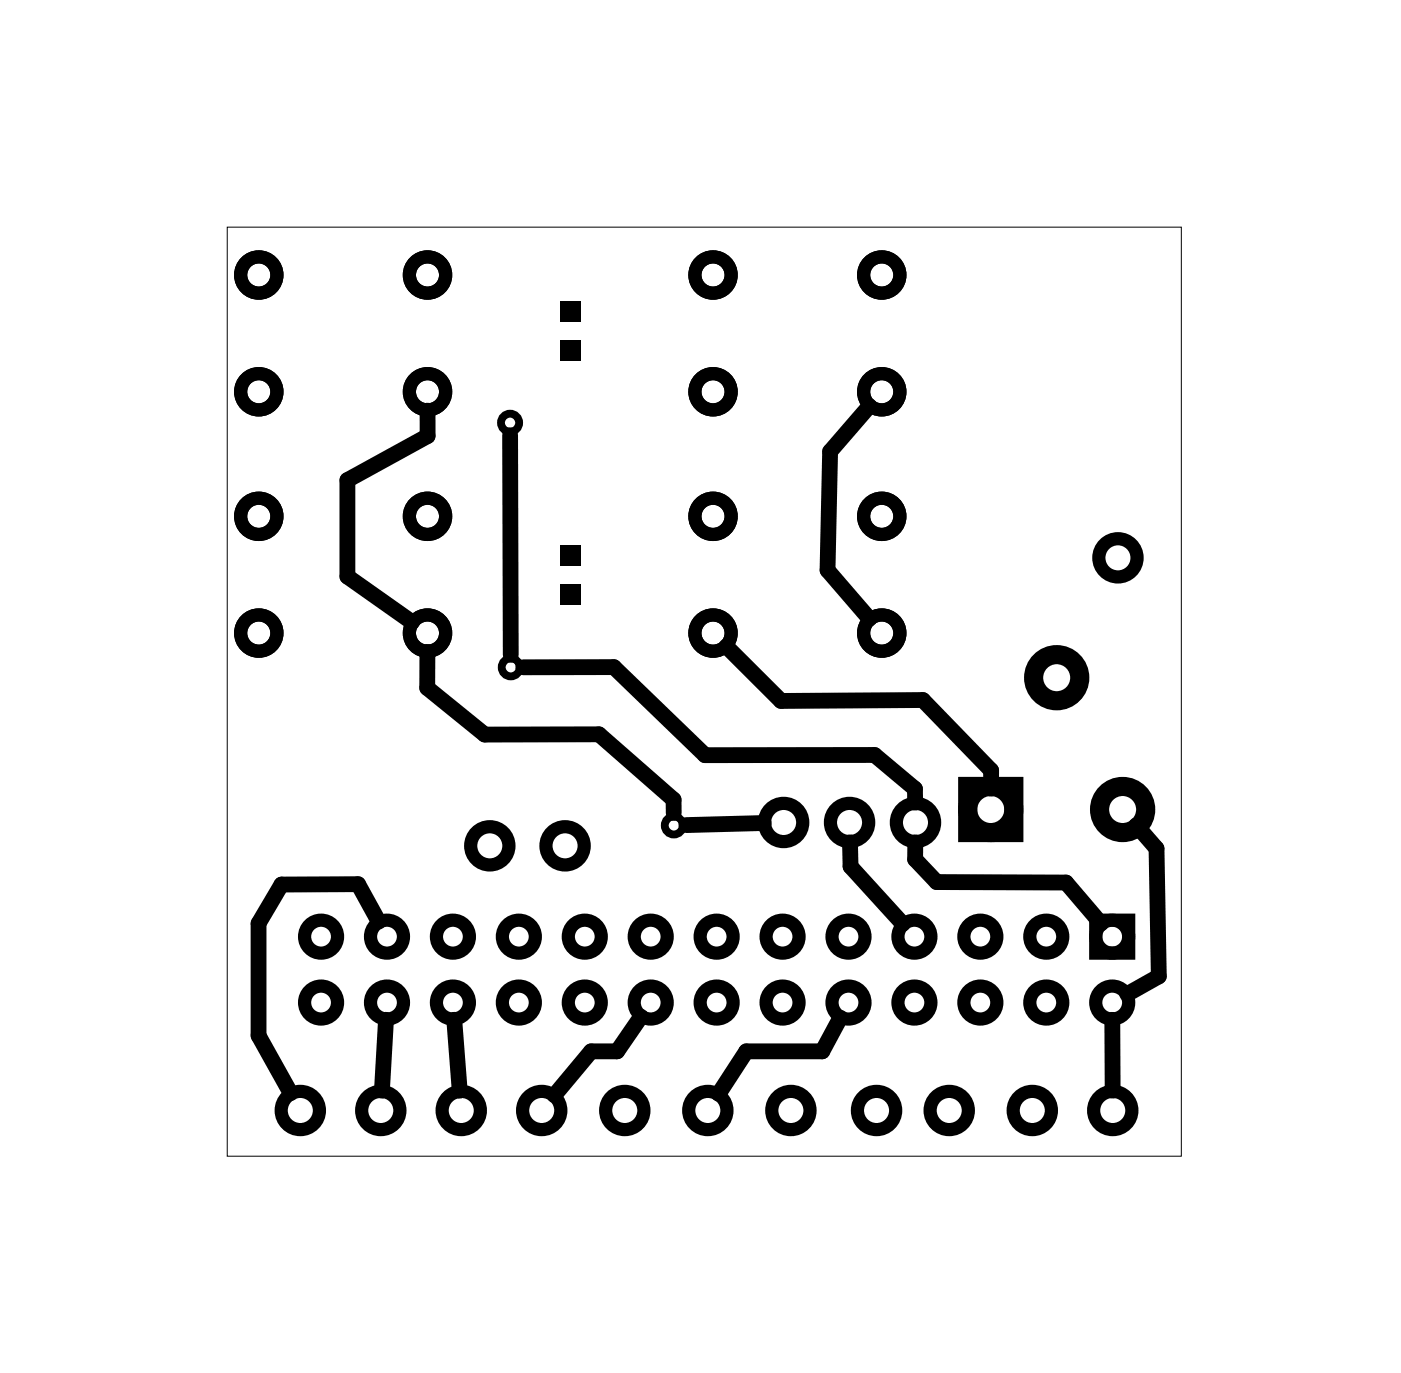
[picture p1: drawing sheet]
<svg xmlns="http://www.w3.org/2000/svg" width="54mm" height="53mm" viewBox="0 0 54 53" stroke-linecap="round" stroke-linejoin="round" font-family="sans-serif">
<path d="M8.8 8.8h36.7v35.8h-36.7z" fill="none" stroke="#000" stroke-width=".04"/>
<g fill="none" stroke="#000" stroke-width=".51">
<path d="M42.2 35.5h1.3v1.2h-1.3z"/>
<circle cx="10" cy="19.9" r=".7"/>
<circle cx="10" cy="10.6" r=".7"/>
<circle cx="10" cy="15.1" r=".7"/>
<circle cx="16.5" cy="19.9" r=".7"/>
<circle cx="16.5" cy="10.6" r=".7"/>
<circle cx="16.5" cy="15.1" r=".7"/>
<circle cx="27.5" cy="10.6" r=".7"/>
<circle cx="27.5" cy="19.9" r=".7"/>
<circle cx="27.5" cy="15.1" r=".7"/>
<circle cx="34" cy="10.6" r=".7"/>
<circle cx="34" cy="19.9" r=".7"/>
<circle cx="34" cy="15.1" r=".7"/>
<circle cx="10" cy="24.4" r=".7"/>
<circle cx="12.4" cy="36.1" r=".64"/>
<circle cx="12.4" cy="38.6" r=".64"/>
<circle cx="14.9" cy="36.1" r=".64"/>
<circle cx="14.9" cy="38.6" r=".64"/>
<circle cx="16.5" cy="24.4" r=".7"/>
<circle cx="17.4" cy="38.6" r=".64"/>
<circle cx="17.4" cy="36.1" r=".64"/>
<circle cx="18.9" cy="32.6" r=".74"/>
<circle cx="20" cy="36.1" r=".64"/>
<circle cx="20" cy="38.6" r=".64"/>
<circle cx="21.8" cy="32.6" r=".74"/>
<circle cx="22.5" cy="36.1" r=".64"/>
<circle cx="22.5" cy="38.6" r=".64"/>
<circle cx="25.1" cy="38.6" r=".64"/>
<circle cx="25.1" cy="36.1" r=".64"/>
<circle cx="27.5" cy="24.4" r=".7"/>
<circle cx="27.6" cy="36.1" r=".64"/>
<circle cx="27.6" cy="38.6" r=".64"/>
<circle cx="30.1" cy="36.1" r=".64"/>
<circle cx="30.1" cy="38.6" r=".64"/>
<circle cx="30.2" cy="31.7" r=".74"/>
<circle cx="32.7" cy="36.1" r=".64"/>
<circle cx="32.7" cy="38.6" r=".64"/>
<circle cx="32.7" cy="31.7" r=".74"/>
<circle cx="34" cy="24.4" r=".7"/>
<circle cx="35.2" cy="36.1" r=".64"/>
<circle cx="35.2" cy="38.6" r=".64"/>
<circle cx="35.3" cy="31.7" r=".74"/>
<circle cx="37.8" cy="36.1" r=".64"/>
<circle cx="37.8" cy="38.6" r=".64"/>
<circle cx="40.3" cy="36.1" r=".64"/>
<circle cx="40.3" cy="38.6" r=".64"/>
<circle cx="42.8" cy="38.6" r=".64"/>
<circle cx="42.8" cy="36.1" r=".64"/>
<circle cx="43.1" cy="21.5" r=".74"/>
<circle cx="11.6" cy="42.8" r=".74"/>
<circle cx="14.7" cy="42.8" r=".74"/>
<circle cx="17.8" cy="42.8" r=".74"/>
<circle cx="20.9" cy="42.8" r=".74"/>
<circle cx="24.1" cy="42.8" r=".74"/>
<circle cx="27.3" cy="42.8" r=".74"/>
<circle cx="30.5" cy="42.8" r=".74"/>
<circle cx="33.8" cy="42.8" r=".74"/>
<circle cx="36.6" cy="42.8" r=".74"/>
<circle cx="39.8" cy="42.8" r=".74"/>
<circle cx="42.9" cy="42.8" r=".74"/>
</g>
<path d="M21.6 11.6h.8v.8h-.8zM21.6 13.1h.8v.8h-.8zM21.6 21h.8v.8h-.8zM21.6 22.5h.8v.8h-.8z" fill="#000"/>
<g fill="none" stroke="#000" stroke-width=".3">
<circle cx="19.7" cy="16.3" r=".35"/>
<circle cx="19.7" cy="25.7" r=".35"/>
<circle cx="26" cy="31.8" r=".35"/>
</g>
<g fill="none" stroke="#000" stroke-width=".74" stroke-linecap="butt">
<path d="M37.3 30.3h1.8v1.8h-1.8z"/>
<circle cx="38.2" cy="31.2" r=".89"/>
<circle cx="40.7" cy="26.1" r=".89"/>
<circle cx="43.3" cy="31.2" r=".89"/>
</g>
<g fill="none" stroke="#000" stroke-width=".61">
<path d="M16.5 15.8v1l-3.1 1.7v3.7l2.5 1.8M19.7 16.8v8.4M33.5 15.6l-1.5 1.8-.1 4.6 1.6 1.8M14.6 35.5l-.8-1.4h-3l-.8 1.5v4.3l1.2 2.2M14.9 39.3l-.2 2.7M16.5 25.1v1.4l2.2 1.8h4.4l2.9 2.5v.5M17.5 39.3l.2 2.7M20.2 25.7h3.4l3.6 3.4h6.5l1.5 1.3 .1 .5M24.7 39.2l-.9 1.3h-1l-1.4 1.7M28 24.9l2.1 2.1h5.5l2.6 2.7v.7M29.4 31.7l-3 .1M32.4 39.2l-.7 1.3h-2.9l-1.1 1.7"/>
<path d="M32.7 32.5l.1 .9 2 2.2M35.3 32.5v.6l.8 .9h5l1.3 1.6M42.9 39.3v2.7M43.8 31.8l.8 .9v4.9l-1.2 .7"/>
</g>
</svg>
